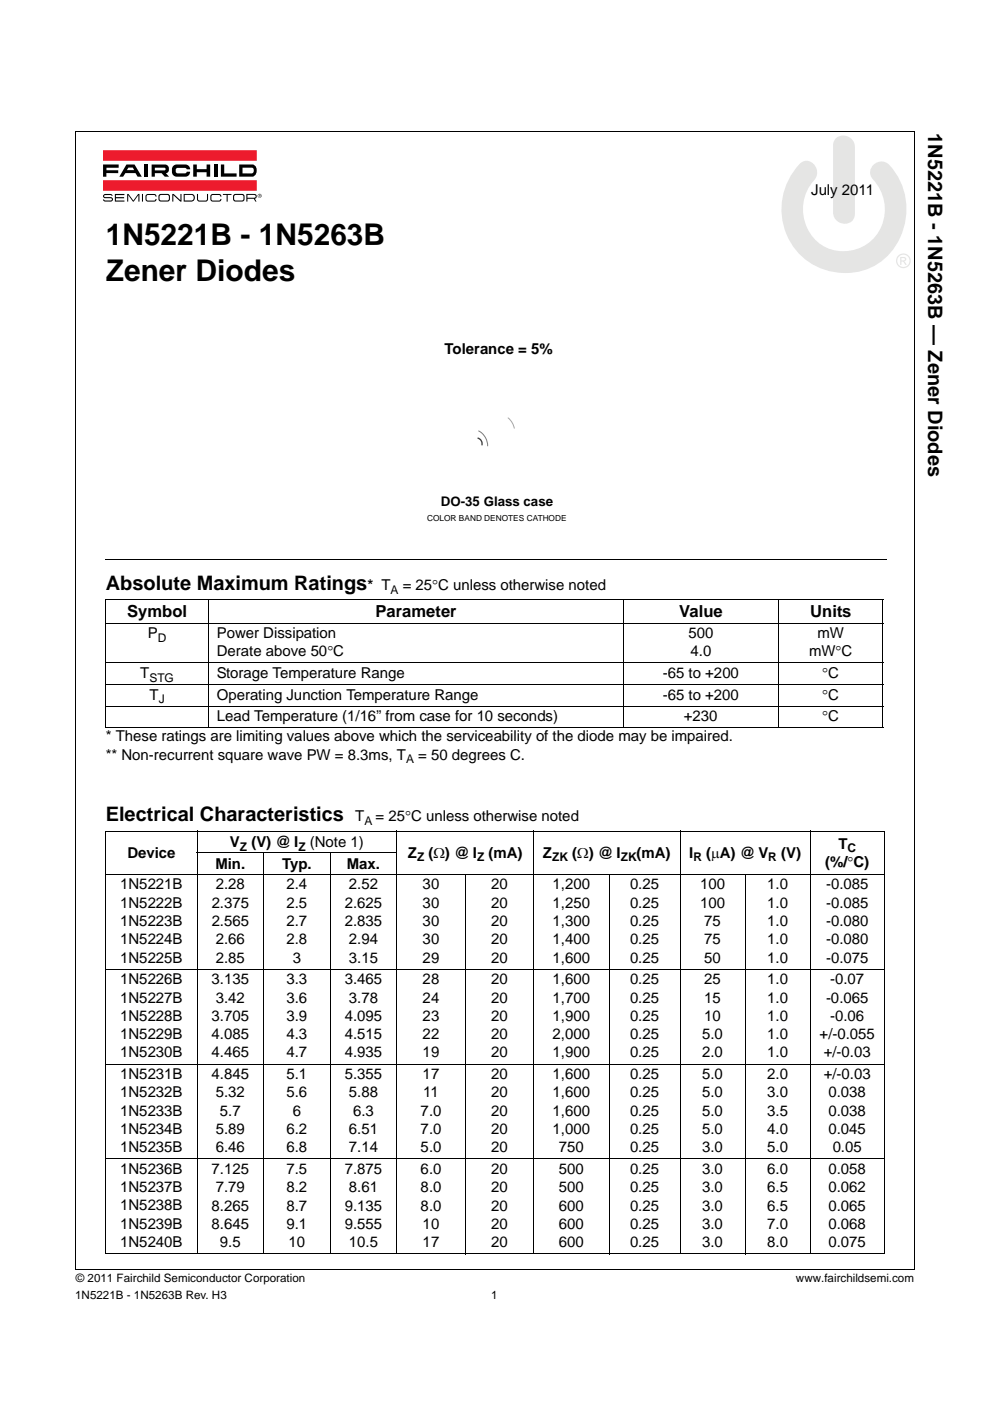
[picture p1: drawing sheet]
<svg xmlns="http://www.w3.org/2000/svg" width="210mm" height="297mm" viewBox="0 0 210 297" stroke-linecap="round" stroke-linejoin="round" font-family="sans-serif">
<defs><g id="words">
<g font-size="6.3">
<text x="22.4" y="51.9">1N5221B - 1N5263B</text>
<text x="22.4" y="59.6">Zener Diodes</text>
</g>
<g font-size="4.2">
<text x="196.9" y="28.2" transform="rotate(90 196.9 28.2)">1N5221B - 1N5263B — Zener Diodes</text>
<text x="22.4" y="125.1">Absolute Maximum Ratings</text>
<text x="22.4" y="174.1">Electrical Characteristics</text>
</g>
<g font-size="3.5">
<text x="27" y="130.8">Symbol</text>
<text x="79.6" y="130.8">Parameter</text>
<text x="144.1" y="130.8">Value</text>
<text x="171.9" y="130.8">Units</text>
</g>
<g font-size="3.2">
<text x="172.1" y="41.4">July 2011</text>
<text x="94.3" y="75">Tolerance = 5%</text>
<text x="77.9" y="125.1">* T</text>
<text x="85.4" y="125.1">= 25°C unless otherwise noted</text>
<text x="31.3" y="135.3">P</text>
<text x="46" y="135.3">Power Dissipation</text>
<text x="146" y="135.3">500</text>
<text x="173.4" y="135.3">mW</text>
<text x="29.8" y="143.8">T</text>
<text x="46" y="139.2">Derate above 50°C</text>
<text x="46" y="143.8">Storage Temperature Range</text>
<text x="140.6" y="143.8">-65 to +200</text>
<text x="146.5" y="139.2">4.0</text>
<text x="171.6" y="139.2">mW°C</text>
<text x="174.4" y="143.8">°C</text>
<text x="31.7" y="148.3">T</text>
<text x="46" y="148.3">Operating Junction Temperature Range</text>
<text x="140.6" y="148.3">-65 to +200</text>
<text x="174.4" y="148.3">°C</text>
<text x="46" y="152.9">Lead Temperature (1/16” from case for 10 seconds)</text>
<text x="145" y="152.9">+230</text>
<text x="174.4" y="152.9">°C</text>
<text x="22.4" y="157.2">* These ratings are limiting values above which the serviceability of the diode may be impaired.</text>
<text x="22.4" y="161">** Non-recurrent square wave PW = 8.3ms, T</text>
<text x="88.7" y="161">= 50 degrees C.</text>
<text x="48.8" y="179.6">V</text>
<text x="53.3" y="179.6">(V) @ I</text>
<text x="65.7" y="179.6">(Note 1)</text>
<text x="75.4" y="174.1">T</text>
<text x="79.7" y="174.1">= 25°C unless otherwise noted</text>
<text x="177.8" y="179.9">T</text>
<text x="27" y="181.9">Device</text>
<text x="45.7" y="184.1">Min.</text>
<text x="59.8" y="184.1">Typ.</text>
<text x="73.6" y="184.1">Max.</text>
<text x="86.5" y="181.9">Z</text>
<text x="90.9" y="181.9">(Ω) @ I</text>
<text x="103.6" y="181.9">(mA)</text>
<text x="115.2" y="181.9">Z</text>
<text x="121.4" y="181.9">(Ω) @ I</text>
<text x="135" y="181.9">(mA)</text>
<text x="146.2" y="181.9">I</text>
<text x="149.8" y="181.9">(μA) @ V</text>
<text x="165.7" y="181.9">(V)</text>
<text x="175" y="183.8">(%/°C)</text>
<text x="25.5" y="188.6">1N5221B</text>
<text x="45.8" y="188.6">2.28</text>
<text x="60.8" y="188.6">2.4</text>
<text x="74" y="188.6">2.52</text>
<text x="89.6" y="188.6">30</text>
<text x="104.2" y="188.6">20</text>
<text x="117.2" y="188.6">1,200</text>
<text x="133.6" y="188.6">0.25</text>
<text x="148.5" y="188.6">100</text>
<text x="162.8" y="188.6">1.0</text>
<text x="175.2" y="188.6">-0.085</text>
<text x="25.5" y="192.4">1N5222B</text>
<text x="25.5" y="196.3">1N5223B</text>
<text x="44.9" y="192.4">2.375</text>
<text x="44.9" y="196.3">2.565</text>
<text x="60.8" y="192.4">2.5</text>
<text x="60.8" y="196.3">2.7</text>
<text x="73.1" y="192.4">2.625</text>
<text x="73.1" y="196.3">2.835</text>
<text x="89.6" y="192.4">30</text>
<text x="89.6" y="196.3">30</text>
<text x="104.2" y="192.4">20</text>
<text x="104.2" y="196.3">20</text>
<text x="117.2" y="192.4">1,250</text>
<text x="117.2" y="196.3">1,300</text>
<text x="133.6" y="192.4">0.25</text>
<text x="133.6" y="196.3">0.25</text>
<text x="148.5" y="192.4">100</text>
<text x="149.4" y="196.3">75</text>
<text x="162.8" y="192.5">1.0</text>
<text x="162.8" y="196.3">1.0</text>
<text x="175.2" y="192.5">-0.085</text>
<text x="175.2" y="196.3">-0.080</text>
<text x="25.5" y="200.2">1N5224B</text>
<text x="45.8" y="200.2">2.66</text>
<text x="60.8" y="200.2">2.8</text>
<text x="74" y="200.2">2.94</text>
<text x="89.6" y="200.2">30</text>
<text x="104.2" y="200.2">20</text>
<text x="117.2" y="200.2">1,400</text>
<text x="133.6" y="200.2">0.25</text>
<text x="149.4" y="200.2">75</text>
<text x="162.8" y="200.2">1.0</text>
<text x="175.2" y="200.2">-0.080</text>
<text x="25.5" y="208.7">1N5226B</text>
<text x="25.5" y="204.1">1N5225B</text>
<text x="44.9" y="208.7">3.135</text>
<text x="45.8" y="204.1">2.85</text>
<text x="60.8" y="208.7">3.3</text>
<text x="62.1" y="204.1">3</text>
<text x="73.1" y="208.7">3.465</text>
<text x="74" y="204.1">3.15</text>
<text x="89.6" y="208.7">28</text>
<text x="89.6" y="204.1">29</text>
<text x="104.2" y="208.7">20</text>
<text x="104.2" y="204.1">20</text>
<text x="117.2" y="208.7">1,600</text>
<text x="117.2" y="204.1">1,600</text>
<text x="133.6" y="208.7">0.25</text>
<text x="133.6" y="204.1">0.25</text>
<text x="149.4" y="208.7">25</text>
<text x="149.4" y="204.1">50</text>
<text x="162.8" y="208.7">1.0</text>
<text x="162.8" y="204.1">1.0</text>
<text x="175.2" y="204.1">-0.075</text>
<text x="176.1" y="208.7">-0.07</text>
<text x="25.5" y="212.6">1N5227B</text>
<text x="45.8" y="212.6">3.42</text>
<text x="60.8" y="212.6">3.6</text>
<text x="74" y="212.6">3.78</text>
<text x="89.6" y="212.6">24</text>
<text x="104.2" y="212.6">20</text>
<text x="117.2" y="212.6">1,700</text>
<text x="133.6" y="212.6">0.25</text>
<text x="149.4" y="212.6">15</text>
<text x="162.8" y="212.6">1.0</text>
<text x="175.2" y="212.6">-0.065</text>
<text x="25.5" y="216.4">1N5228B</text>
<text x="25.5" y="220.3">1N5229B</text>
<text x="44.9" y="216.4">3.705</text>
<text x="44.9" y="220.3">4.085</text>
<text x="60.8" y="216.4">3.9</text>
<text x="60.8" y="220.3">4.3</text>
<text x="73.1" y="216.4">4.095</text>
<text x="73.1" y="220.3">4.515</text>
<text x="89.6" y="216.4">23</text>
<text x="89.6" y="220.3">22</text>
<text x="104.2" y="216.4">20</text>
<text x="104.2" y="220.3">20</text>
<text x="117.2" y="216.4">1,900</text>
<text x="117.2" y="220.3">2,000</text>
<text x="133.6" y="216.4">0.25</text>
<text x="133.6" y="220.3">0.25</text>
<text x="148.9" y="220.3">5.0</text>
<text x="149.4" y="216.4">10</text>
<text x="162.8" y="216.4">1.0</text>
<text x="162.8" y="220.3">1.0</text>
<text x="173.8" y="220.3">+/-0.055</text>
<text x="176.1" y="216.4">-0.06</text>
<text x="25.5" y="224.2">1N5230B</text>
<text x="44.9" y="224.2">4.465</text>
<text x="60.8" y="224.2">4.7</text>
<text x="73.1" y="224.2">4.935</text>
<text x="89.6" y="224.2">19</text>
<text x="104.2" y="224.2">20</text>
<text x="117.2" y="224.2">1,900</text>
<text x="133.6" y="224.2">0.25</text>
<text x="148.9" y="224.2">2.0</text>
<text x="162.8" y="224.2">1.0</text>
<text x="174.7" y="224.2">+/-0.03</text>
<text x="25.5" y="228.8">1N5231B</text>
<text x="25.5" y="232.7">1N5232B</text>
<text x="44.9" y="228.8">4.845</text>
<text x="45.8" y="232.7">5.32</text>
<text x="60.8" y="228.8">5.1</text>
<text x="60.8" y="232.7">5.6</text>
<text x="73.1" y="228.8">5.355</text>
<text x="74" y="232.7">5.88</text>
<text x="89.6" y="228.8">17</text>
<text x="89.8" y="232.7">11</text>
<text x="104.2" y="228.8">20</text>
<text x="104.2" y="232.7">20</text>
<text x="117.2" y="228.8">1,600</text>
<text x="117.2" y="232.7">1,600</text>
<text x="133.6" y="228.8">0.25</text>
<text x="133.6" y="232.7">0.25</text>
<text x="148.9" y="228.8">5.0</text>
<text x="148.9" y="232.7">5.0</text>
<text x="162.8" y="228.8">2.0</text>
<text x="162.8" y="232.7">3.0</text>
<text x="174.7" y="228.8">+/-0.03</text>
<text x="175.7" y="232.7">0.038</text>
<text x="25.5" y="236.5">1N5233B</text>
<text x="46.7" y="236.5">5.7</text>
<text x="62.1" y="236.5">6</text>
<text x="74.9" y="236.5">6.3</text>
<text x="89.2" y="236.5">7.0</text>
<text x="104.2" y="236.5">20</text>
<text x="117.2" y="236.5">1,600</text>
<text x="133.6" y="236.5">0.25</text>
<text x="148.9" y="236.5">5.0</text>
<text x="162.8" y="236.5">3.5</text>
<text x="175.7" y="236.5">0.038</text>
<text x="25.5" y="240.4">1N5234B</text>
<text x="25.5" y="244.3">1N5235B</text>
<text x="45.8" y="240.4">5.89</text>
<text x="45.8" y="244.3">6.46</text>
<text x="60.8" y="240.4">6.2</text>
<text x="60.8" y="244.3">6.8</text>
<text x="74" y="240.4">6.51</text>
<text x="74" y="244.3">7.14</text>
<text x="89.2" y="240.4">7.0</text>
<text x="89.2" y="244.3">5.0</text>
<text x="104.2" y="240.4">20</text>
<text x="104.2" y="244.3">20</text>
<text x="117.2" y="240.4">1,000</text>
<text x="118.5" y="244.3">750</text>
<text x="133.6" y="240.4">0.25</text>
<text x="133.6" y="244.3">0.25</text>
<text x="148.9" y="240.4">5.0</text>
<text x="148.9" y="244.3">3.0</text>
<text x="162.8" y="240.4">4.0</text>
<text x="162.8" y="244.3">5.0</text>
<text x="175.7" y="240.4">0.045</text>
<text x="176.6" y="244.3">0.05</text>
<text x="25.5" y="248.9">1N5236B</text>
<text x="44.9" y="248.9">7.125</text>
<text x="60.8" y="248.9">7.5</text>
<text x="73.1" y="248.9">7.875</text>
<text x="89.2" y="248.9">6.0</text>
<text x="104.2" y="248.9">20</text>
<text x="118.5" y="248.9">500</text>
<text x="133.6" y="248.9">0.25</text>
<text x="148.9" y="248.9">3.0</text>
<text x="162.7" y="248.9">6.0</text>
<text x="175.7" y="248.9">0.058</text>
<text x="25.5" y="252.8">1N5237B</text>
<text x="25.5" y="256.6">1N5238B</text>
<text x="44.9" y="256.6">8.265</text>
<text x="45.8" y="252.8">7.79</text>
<text x="60.8" y="252.8">8.2</text>
<text x="60.8" y="256.6">8.7</text>
<text x="73.1" y="256.6">9.135</text>
<text x="74" y="252.8">8.61</text>
<text x="89.2" y="252.8">8.0</text>
<text x="89.2" y="256.7">8.0</text>
<text x="104.2" y="252.8">20</text>
<text x="104.2" y="256.7">20</text>
<text x="118.5" y="252.8">500</text>
<text x="118.5" y="256.7">600</text>
<text x="133.6" y="252.8">0.25</text>
<text x="133.6" y="256.7">0.25</text>
<text x="148.9" y="252.8">3.0</text>
<text x="148.9" y="256.7">3.0</text>
<text x="162.7" y="252.8">6.5</text>
<text x="162.7" y="256.7">6.5</text>
<text x="175.7" y="252.8">0.062</text>
<text x="175.7" y="256.7">0.065</text>
<text x="25.5" y="260.5">1N5239B</text>
<text x="44.9" y="260.5">8.645</text>
<text x="60.8" y="260.5">9.1</text>
<text x="73.1" y="260.5">9.555</text>
<text x="89.6" y="260.5">10</text>
<text x="104.2" y="260.5">20</text>
<text x="118.5" y="260.5">600</text>
<text x="133.6" y="260.5">0.25</text>
<text x="148.9" y="260.5">3.0</text>
<text x="162.7" y="260.5">7.0</text>
<text x="175.7" y="260.5">0.068</text>
<text x="25.5" y="264.4">1N5240B</text>
<text x="46.7" y="264.4">9.5</text>
<text x="61.2" y="264.4">10</text>
<text x="74" y="264.4">10.5</text>
<text x="89.6" y="264.4">17</text>
<text x="104.2" y="264.4">20</text>
<text x="118.5" y="264.4">600</text>
<text x="133.6" y="264.4">0.25</text>
<text x="148.9" y="264.4">3.0</text>
<text x="162.7" y="264.4">8.0</text>
<text x="175.7" y="264.4">0.075</text>
</g>
<text font-size="2.8" x="93.5" y="107.2">DO-35 Glass case</text>
<g font-size="2.5">
<text x="82.8" y="125.9">A</text>
<text x="33.5" y="136.1">D</text>
<text x="31.7" y="144.5">STG</text>
<text x="33.7" y="149.1">J</text>
<text x="86.1" y="161.8">A</text>
<text x="77.3" y="174.9">A</text>
<text x="50.9" y="180.4">Z</text>
<text x="63.3" y="180.4">Z</text>
<text x="88.5" y="182.6">Z</text>
<text x="101.2" y="182.6">Z</text>
<text x="117.1" y="182.6">ZK</text>
<text x="131.7" y="182.6">ZK</text>
<text x="147.1" y="182.6">R</text>
<text x="163" y="182.6">R</text>
<text x="179.7" y="180.7">C</text>
<text x="16" y="275.5">1N5221B - 1N5263B Rev. H3</text>
<text x="16.1" y="271.8">© 2011 Fairchild Semiconductor Corporation</text>
<text x="104.2" y="275.5">1</text>
<text x="168.8" y="271.8">www.fairchildsemi.com</text>
</g>
<text font-size="1.8" x="90.6" y="110.5">COLOR BAND DENOTES CATHODE</text>
</g></defs>
<path d="M16.1 27.9h177.9M16.1 27.8v241.4M193.9 27.9v241.4M16 269.2h177.9" fill="none" stroke="#000" stroke-width=".21"/>
<path d="M21.8 31.9h33.7v10.9h-33.7z" fill="#fff"/>
<path d="M21.8 31.9h32.7v2.2h-32.7z" fill="#ed1b2d"/>
<g fill="#000">
<path d="M21.9 34.9h3.3v.7h-2.6v.5h2.5v.6h-2.5v.8h-.7zM30.6 34.9h.8v2.6h-.8zM36.8 35.2a3.6 3.6 0 0 1 2.9-.2l.6 .5v.4h-.7l-.4-.3h-1.5l-.4 .2v.8l.4 .2h1.5l.4-.4h.7a.99 .99 0 0 1-1 1.1h-1.8a1.34 1.34 0 0 1-1.1-1 1.34 1.34 0 0 1 .4-1.3zM41 34.9h.7v1h2.1v-1h.8v2.6h-.8v-1h-2.1v1h-.7zM45.4 34.9h.7v2.6h-.7zM46.9 34.9h.7v1.9h2.6v.7h-3.3zM21.9 41.4l.4-.3 1.4 .1 .2 .3-1.6-.1-.2 .2 .2 .2h1.2a.47 .47 0 0 1 .5 .5 .47 .47 0 0 1-.5 .4h-1.4l-.3-.4 .5 .2h1.2l.2-.2-.2-.3h-1.2a.44 .44 0 0 1-.4-.2 .44 .44 0 0 1 0-.4zM24.4 41.1h2v.3h-1.8v.4h1.7v.2h-1.7v.5h1.8v.2h-2zM27 41.1h.3l1 1.4 1-1.4h.3v1.6h-.2v-1.3l-1 1.3h-.2l-1-1.3v1.3h-.2zM30.1 41.1h.2v1.6h-.2zM30.9 41.4l.4-.3h1.4l.4 .3 .1 .3h-.2l-.3-.4-1.5 .1-.1 .2 .1 .9h1.5l.3-.3h.2l-.1 .3-.4 .2h-1.6a1.17 1.17 0 0 1-.2-1.3zM36.5 41.1h.3l1.5 1.4v-1.4h.2v1.6h-.3l-1.4-1.3v1.3h-.3z"/>
<path d="M41.8 41.1h.2v1.1l.3 .3h1.5l.1-.3v-1.1h.2v1.4l-.5 .2h-1.6l-.2-.4zM44.9 41.2l1.6-.1 .4 .3 .1 .3h-.3l-.3-.4-1.4 .1-.2 .2 .2 .9h1.4l.3-.3h.3l-.1 .3-.4 .2h-1.6a1.09 1.09 0 0 1 0-1.5zM47.3 41.1h1.8v.2h-.8v1.5l-.2-.1v-1.4h-.8z"/>
<path d="M26.8 34.9l-1.5 2.6h.8l.5-.8h2.1l.5 .8h.9l-1.6-2.6zM27.2 35.5h1l.3 .6h-1.6z"/>
<path d="M32.2 34.9v2.6h.6v-.8h1.5l.6 .8h1l-.7-.8a.96 .96 0 0 0 .6-.9 .96 .96 0 0 0-.8-.9zM32.8 35.6h2l.3 .3-.3 .2h-2z"/>
<path d="M50.7 34.9v2.6h2.9a1.43 1.43 0 0 0 .8-1.3 1.43 1.43 0 0 0-.8-1.3zM51.4 35.6h2.2a.67 .67 0 0 1-.2 1.2h-2z"/>
<path d="M33.7 41.4a1.17 1.17 0 0 0 .2 1.3h1.9a1.09 1.09 0 0 0 0-1.5l-1.7-.1zM33.9 41.5l.3-.2 1.4 .1 .2 .3v.6l-.3 .2h-1.5l-.2-.3z"/>
<path d="M39 41.1v1.6h1.7a.83 .83 0 0 0 .6-1 .83 .83 0 0 0-1-.6zM39.2 41.3h1.5a.62 .62 0 0 1 .4 .6 .62 .62 0 0 1-.4 .6h-1.5z"/>
<path d="M49.7 41.2a1.09 1.09 0 0 0 0 1.5h1.9a1.09 1.09 0 0 0 0-1.5zM49.7 41.5l.3-.2 1.5 .1 .1 .3v.6l-.3 .2h-1.5l-.1-.3z"/>
<path d="M52.3 41.1v1.6h.2v-.6h1.3l.4 .6h.2l-.2-.6a.58 .58 0 0 0 .1-.8l-.5-.2zM52.5 41.3l1.5 .1 .2 .3-.3 .2h-1.4z"/>
</g>
<path d="M21.8 38.2h32.7v2.2h-32.7z" fill="#ed1b2d"/>
<path d="M54.7 41.5a.36 .36 0 0 1 .7 0 .36 .36 0 0 1-.7 0zM54.6 41.5a.45 .45 0 0 0 .9 0 .45 .45 0 0 0-.9 0zM54.9 41.3v.5l.1-.2 .3 .2-.2-.3 .1-.2zM55 41.3l.2 .2h-.2z" fill="#000"/>
<path d="M165.8 28.7h27.4v29.2h-27.4z" fill="#fff"/>
<g fill="#e5e5e4">
<path d="M177.2 29.4a2.44 2.44 0 0 1 2.6-.5 2.44 2.44 0 0 1 1.5 2.3v14.1a2.27 2.27 0 0 1-1.8 2.2 2.27 2.27 0 0 1-2.5-1.3l-.3-1.2v-14.2l.1-.8z"/>
<path d="M169.6 34.8a2.17 2.17 0 0 1 2.4-.5 2.17 2.17 0 0 1 1.3 2.1 3.1 3.1 0 0 1-1.3 2.6 9.1 9.1 0 0 0 4.9 14 8.9 8.9 0 0 0 9.8-4.3 8.9 8.9 0 0 0-1.6-10.7 2.32 2.32 0 0 1 .3-3.2 2.32 2.32 0 0 1 3.3 .2 14 14 0 0 1-3.5 21.5 13.5 13.5 0 0 1-16.6-3.7 13.5 13.5 0 0 1 .1-17z"/>
<path d="M190 55.3a1.6 1.6 0 0 1 3.2 0 1.6 1.6 0 0 1-3.2 0zM190.3 55.3a1.3 1.3 0 0 0 2.6 0 1.3 1.3 0 0 0-2.6 0zM190.9 54.5h.6a.49 .49 0 0 1 .7 .3 .49 .49 0 0 1-.5 .6l.6 .8h-.3l-.3-.6-.3-.2h-.2v.8h-.3zM191.2 54.7v.5h.5a.24 .24 0 0 0 .2-.3 .24 .24 0 0 0-.2-.2z"/>
</g>
<g fill="none" stroke="#000" stroke-width=".21">
<path d="M22.4 127.2h165M22.4 132.1h165M22.4 127.3v26.9M44.2 127.1v27.3M132.2 127.1v27.3M165.1 127.1v27.3M187.3 127.3v26.9M22.4 140.6h165M22.4 145.2h165M22.4 149.8h165M22.4 154.3h165M22.4 176.2h165.2"/>
<path d="M22.4 176.3v89.4M41.8 176.1v89.8M84.2 176.1v89.8M113.2 176.1v89.8M144.2 176.1v89.8M171.9 176.1v89.8M187.5 176.3v89.4M22.4 185.4h165.2M41.7 180.8h42.5M55.9 180.7v85.2M70 180.7v85.2M98.7 185.3v80.6"/>
<path d="M129.2 185.3v80.6M158.1 185.3v80.6M22.4 205.5h165.2M22.4 225.6h165.2M22.4 245.7h165.2M22.4 265.8h165.2"/>
</g>
<path d="M88.3 80h33.4v23.6h-33.4z" fill="#fff"/>
<path d="M107.8 88.6a3.9 3.9 0 0 1 1.3 2.2" fill="none" stroke="#a6a6a6" stroke-width=".21"/>
<path d="M101.5 91.4a3.6 3.6 0 0 1 1.9 3.1" fill="none" stroke="#7a7a7a" stroke-width=".21"/>
<path d="M101.4 92.9a1.28 1.28 0 0 1 .8 1.4" fill="none" stroke="#404040" stroke-width=".29"/>
<path d="M22.4 118.6v.2z" fill="#000"/>
<path d="M22.4 118.7h165.8" fill="none" stroke="#000" stroke-width=".21"/>
<use href="#words"/>
</svg>
